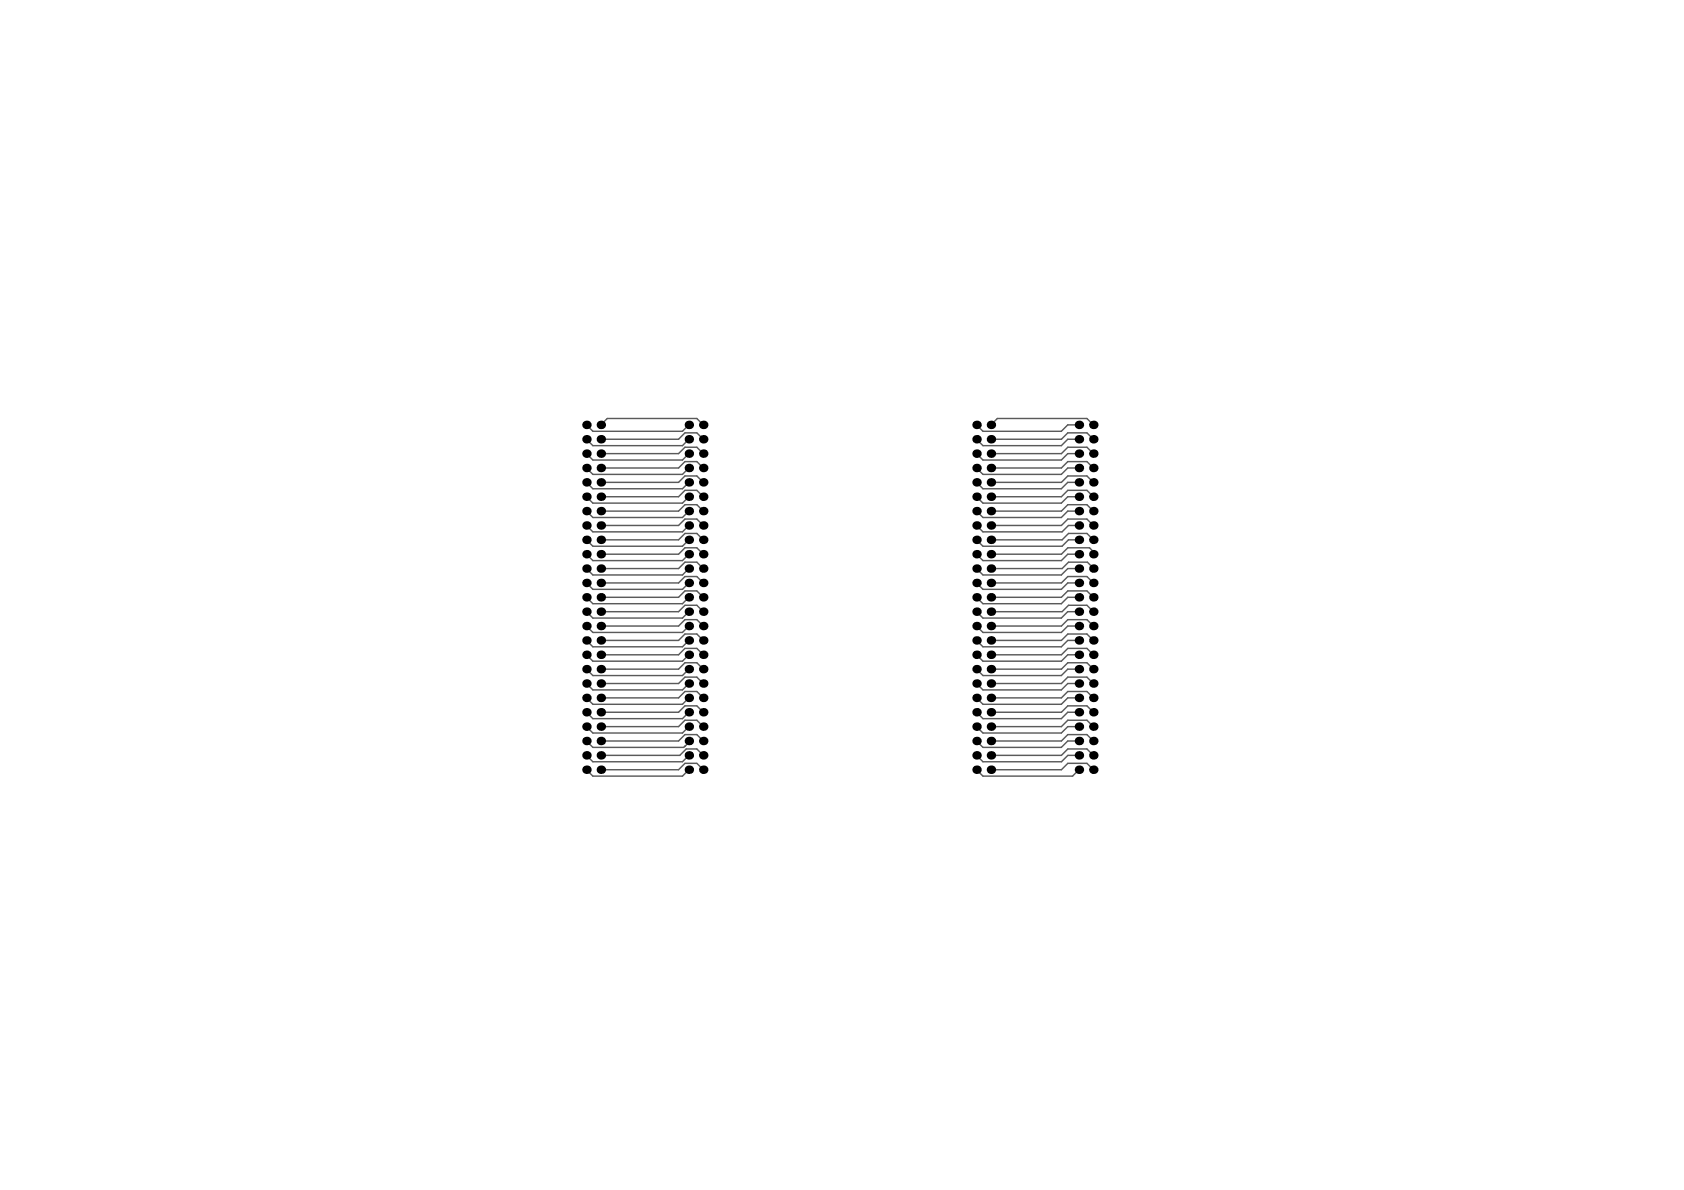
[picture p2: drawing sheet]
<svg xmlns="http://www.w3.org/2000/svg" width="297mm" height="210mm" viewBox="0 0 297 210" stroke-linecap="round" stroke-linejoin="round" font-family="sans-serif">
<g fill="none" stroke="#5a5a5a" stroke-width=".25">
<path d="M103.4 74.9l1.2 1.2h15.8l1.1-1.2M103.4 77.5l1.2 1.1h15.8l1.1-1.1M106 77.5h13.7l1.1-1.1h2.1l1.1 1.1M106 74.9l1.1-1.1h15.8l1.1 1.1M172.3 74.9l1.1 1.2h13.8l1.1-1.2h2M172.3 77.5l1.1 1.1h13.8l1.1-1.1h2M174.8 77.5h12.4l1.2-1.1h3.3l1.2 1.1M174.8 74.9l1.1-1.1h15.8l1.2 1.1M103.4 95.2l1.2 1.2h15.8l1.1-1.2M103.4 85.1l1.2 1.1h15.8l1.1-1.1M103.4 97.8l1.2 1.1h15.8l1.1-1.1M103.4 90.2l1.2 1.1h15.8l1.1-1.1"/>
<path d="M103.4 87.6l1.2 1.1h15.8l1.1-1.1M103.4 82.5l1.2 1.2h15.8l1.1-1.2M103.4 80l1.2 1.1h15.8l1.1-1.1M103.4 92.7l1.2 1.1h15.8l1.1-1.1M106 92.7h13.7l1.1-1.1h2.1l1.1 1.1M106 90.2h13.7l1.1-1.2h2.1l1.1 1.2M106 82.5h13.7l1.1-1.1h2.1l1.1 1.1M106 80h13.7l1.1-1.1h2.1l1.1 1.1M106 95.2h13.7l1.1-1.1h2.1l1.1 1.1M106 97.8h13.7l1.1-1.2h2.1l1.1 1.2M106 87.6h13.7l1.1-1.1h2.1l1.1 1.1M106 85.1h13.7l1.1-1.1h2.1l1.1 1.1"/>
<path d="M172.3 95.2l1.1 1.2h13.9l1.2-1.2h1.8M172.3 85.1l1.1 1.1h13.8l1.1-1.1h2M172.3 97.8l1.1 1.1h13.8l1.1-1.1h2M172.3 90.2l1.1 1.1h13.8l1.1-1.1h2M172.3 87.6l1.1 1.1h13.8l1.1-1.1h2M172.3 82.5l1.1 1.2h13.8l1.1-1.2h2M172.3 80l1.1 1.1h13.8l1.1-1.1h2M172.3 92.7l1.1 1.1h13.9l1.2-1.1h1.8M174.8 97.8h12.4l1.2-1.2h3.8l.7 .7v.5M174.8 95.2h12.5l1.2-1.1h3.2l1.2 1.1M174.8 92.7h12.4l1.2-1.1h3.3l1.2 1.1M174.8 90.2h12.4l1.2-1.2h3.3l1.2 1.2"/>
<path d="M174.8 87.6h12.4l1.2-1.1h3.3l1.2 1.1M174.8 85.1h12.4l1.2-1.1h3.3l1.2 1.1M174.8 82.5h12.4l1.2-1.1h3.3l1.2 1.1M174.8 80h12.4l1.2-1.1h3.3l1.2 1.1M103.4 115.5l1.2 1.1h15.8l1.1-1.1M103.4 105.4l1.2 1.1h15.8l1.1-1.1M103.4 110.4l1.2 1.2h15.8l1.1-1.2M103.4 113l1.2 1.1h15.8l1.1-1.1M103.4 107.9l1.2 1.1h15.8l1.1-1.1M103.4 102.8l1.2 1.2h15.8l1.1-1.2M103.4 100.3l1.2 1.1h15.8l1.1-1.1M103.4 118l1.2 1.2h15.8l1.1-1.2"/>
<path d="M106 113h13.7l1.1-1.2h2.1l1.1 1.2M106 110.4h13.7l1.1-1.1h2.1l1.1 1.1M106 102.8h13.7l1.1-1.1h2.1l1.1 1.1M106 100.3h13.7l1.1-1.1h2.1l1.1 1.1M106 115.5h13.7l1.1-1.1h2.1l1.1 1.1M106 118h13.7l1.1-1.1h2.1l1.1 1.1M106 107.9h13.7l1.1-1.1h2.1l1.1 1.1M106 105.4h13.7l1.1-1.2h2.1l1.1 1.2M172.3 115.5l1.1 1.1h13.8l1.1-1.1h2M172.3 105.4l1.1 1.1h13.8l1.1-1.1h2M172.3 113l1.1 1.1h13.8l1.1-1.1h2M172.3 110.4l1.1 1.2h13.8l1.1-1.2h2"/>
<path d="M172.3 107.9l1.1 1.1h13.8l1.1-1.1h2M172.3 102.8l1.1 1.2h13.8l1.1-1.2h2M172.3 100.3l1.1 1.1h13.8l1.1-1.1h2M172.3 118l1.1 1.2h13.8l1.1-1.2h2M174.8 100.3h12.5l1.2-1.1h3.3l1.1 1.1M174.8 118h12.4l1.2-1.1h3.3l1.2 1.1M174.8 115.5h12.4l1.2-1.1h3.3l1.2 1.1M174.8 113h12.4l1.2-1.2h3.3l1.2 1.2M174.8 110.4h12.4l1.2-1.1h3.3l1.2 1.1M174.8 107.9h12.5l1.2-1.1h3.2l1.2 1.1M174.8 105.4h12.4l1.2-1.2h3.3l1.2 1.2M174.8 102.8h12.4l1.2-1.1h3.3l1.2 1.1"/>
<path d="M103.4 130.7l1.2 1.1h16l.9-.8v-.3M103.4 135.8l1.2 1.1h15.8l1.1-1.1M103.4 125.6l1.2 1.2h15.8l1.1-1.2M103.4 128.2l1.2 1.1h15.8l1.1-1.1M103.4 123.1l1.2 1.1h15.8l1.1-1.1M103.4 120.6l1.2 1.1h15.8l1.1-1.1M103.4 133.2l1.2 1.2h15.8l1.1-1.2M106 133.2h13.9l1.1-1.1h1.9l1.1 1.1M106 130.7h13.7l1.1-1.1h2.1l1.1 1.1M106 123.1h13.7l1.1-1.1h2.1l1.1 1.1M106 120.6h13.7l1.1-1.2h2.1l1.1 1.2M106 135.8h13.7l1.1-1.2h2.1l1.1 1.2"/>
<path d="M106 128.2h13.7l1.1-1.2h2.1l1.1 1.2M106 125.6h13.7l1.1-1.1h2.1l1.1 1.1M120.8 131.6h.1M172.3 135.8l1.1 1.1h15.8l1.1-1.1M172.3 125.6l1.1 1.2h13.8l1.1-1.2h2M172.3 130.7l1.1 1.1h13.8l1.1-1.1h2M172.3 128.2l1.1 1.1h13.8l1.1-1.1h2M172.3 123.1l1.1 1.1h13.8l1.1-1.1h2M172.3 120.6l1.1 1.1h13.8l1.1-1.1h2M172.3 133.2l1.1 1.2h13.8l1.2-1.2h1.9M174.8 135.8h12.4l1.2-1.2h3.3l1.2 1.2M174.8 133.2h12.4l1.2-1.1h3.3l1.2 1.1"/>
<path d="M174.8 130.7h12.4l1.2-1.1h3.3l1.2 1.1M174.8 128.2h12.4l1.2-1.2h3.3l1.2 1.2M174.8 125.6h12.4l1.2-1.1h3.3l1.2 1.1M174.8 123.1h12.4l1.2-1.1h3.3l1.2 1.1M174.8 120.6h12.4l1.2-1.2h3.3l1.2 1.2"/>
</g>
<g fill="#000">
<circle cx="103.4" cy="77.5" r=".75"/>
<circle cx="103.4" cy="74.9" r=".75"/>
<circle cx="106" cy="77.5" r=".75"/>
<circle cx="106" cy="74.9" r=".75"/>
<circle cx="121.5" cy="74.9" r=".75"/>
<circle cx="121.5" cy="77.5" r=".75"/>
<circle cx="124" cy="74.9" r=".75"/>
<circle cx="124" cy="77.5" r=".75"/>
<circle cx="172.3" cy="77.5" r=".75"/>
<circle cx="172.3" cy="74.9" r=".75"/>
<circle cx="174.8" cy="77.5" r=".75"/>
<circle cx="174.8" cy="74.9" r=".75"/>
<circle cx="190.3" cy="77.5" r=".75"/>
<circle cx="190.3" cy="74.9" r=".75"/>
<circle cx="192.9" cy="74.9" r=".75"/>
<circle cx="192.9" cy="77.5" r=".75"/>
<circle cx="103.4" cy="90.2" r=".75"/>
<circle cx="103.4" cy="97.8" r=".75"/>
<circle cx="103.4" cy="87.6" r=".75"/>
<circle cx="103.4" cy="92.7" r=".75"/>
<circle cx="103.4" cy="82.5" r=".75"/>
<circle cx="103.4" cy="85.1" r=".75"/>
<circle cx="103.4" cy="95.2" r=".75"/>
<circle cx="103.4" cy="80" r=".75"/>
<circle cx="106" cy="85.1" r=".75"/>
<circle cx="106" cy="82.5" r=".75"/>
<circle cx="106" cy="97.8" r=".75"/>
<circle cx="106" cy="87.6" r=".75"/>
<circle cx="106" cy="95.2" r=".75"/>
<circle cx="106" cy="92.7" r=".75"/>
<circle cx="106" cy="90.2" r=".75"/>
<circle cx="106" cy="80" r=".75"/>
<circle cx="121.5" cy="92.7" r=".75"/>
<circle cx="121.5" cy="85.1" r=".75"/>
<circle cx="121.5" cy="90.2" r=".75"/>
<circle cx="121.5" cy="80" r=".75"/>
<circle cx="121.5" cy="97.8" r=".75"/>
<circle cx="121.5" cy="82.5" r=".75"/>
<circle cx="121.5" cy="95.2" r=".75"/>
<circle cx="121.5" cy="87.6" r=".75"/>
<circle cx="124" cy="97.8" r=".75"/>
<circle cx="124" cy="90.2" r=".75"/>
<circle cx="124" cy="92.7" r=".75"/>
<circle cx="124" cy="85.1" r=".75"/>
<circle cx="124" cy="80" r=".75"/>
<circle cx="124" cy="87.6" r=".75"/>
<circle cx="124" cy="95.2" r=".75"/>
<circle cx="124" cy="82.5" r=".75"/>
<circle cx="172.3" cy="95.2" r=".75"/>
<circle cx="172.3" cy="92.7" r=".75"/>
<circle cx="172.3" cy="90.2" r=".75"/>
<circle cx="172.3" cy="97.8" r=".75"/>
<circle cx="172.3" cy="87.6" r=".75"/>
<circle cx="172.3" cy="80" r=".75"/>
<circle cx="172.3" cy="85.1" r=".75"/>
<circle cx="172.3" cy="82.5" r=".75"/>
<circle cx="174.8" cy="82.5" r=".75"/>
<circle cx="174.8" cy="90.2" r=".75"/>
<circle cx="174.8" cy="97.8" r=".75"/>
<circle cx="174.8" cy="87.6" r=".75"/>
<circle cx="174.8" cy="92.7" r=".75"/>
<circle cx="174.8" cy="80" r=".75"/>
<circle cx="174.8" cy="85.1" r=".75"/>
<circle cx="174.8" cy="95.2" r=".75"/>
<circle cx="190.3" cy="95.2" r=".75"/>
<circle cx="190.3" cy="97.8" r=".75"/>
<circle cx="190.3" cy="80" r=".75"/>
<circle cx="190.3" cy="85.1" r=".75"/>
<circle cx="190.3" cy="87.6" r=".75"/>
<circle cx="190.3" cy="92.7" r=".75"/>
<circle cx="190.3" cy="90.2" r=".75"/>
<circle cx="190.3" cy="82.5" r=".75"/>
<circle cx="192.9" cy="92.7" r=".75"/>
<circle cx="192.9" cy="80" r=".75"/>
<circle cx="192.9" cy="85.1" r=".75"/>
<circle cx="192.9" cy="97.8" r=".75"/>
<circle cx="192.9" cy="87.6" r=".75"/>
<circle cx="192.9" cy="95.2" r=".75"/>
<circle cx="192.9" cy="82.5" r=".75"/>
<circle cx="192.9" cy="90.2" r=".75"/>
<circle cx="103.4" cy="115.5" r=".75"/>
<circle cx="103.4" cy="100.3" r=".75"/>
<circle cx="103.4" cy="118" r=".75"/>
<circle cx="103.4" cy="113" r=".75"/>
<circle cx="103.4" cy="105.4" r=".75"/>
<circle cx="103.4" cy="102.8" r=".75"/>
<circle cx="103.4" cy="110.4" r=".75"/>
<circle cx="103.4" cy="107.9" r=".75"/>
<circle cx="106" cy="105.4" r=".75"/>
<circle cx="106" cy="118" r=".75"/>
<circle cx="106" cy="102.8" r=".75"/>
<circle cx="106" cy="110.4" r=".75"/>
<circle cx="106" cy="107.9" r=".75"/>
<circle cx="106" cy="115.5" r=".75"/>
<circle cx="106" cy="100.3" r=".75"/>
<circle cx="106" cy="113" r=".75"/>
<circle cx="121.5" cy="118" r=".75"/>
<circle cx="121.5" cy="102.8" r=".75"/>
<circle cx="121.5" cy="100.3" r=".75"/>
<circle cx="121.5" cy="113" r=".75"/>
<circle cx="121.5" cy="115.5" r=".75"/>
<circle cx="121.5" cy="110.4" r=".75"/>
<circle cx="121.5" cy="107.9" r=".75"/>
<circle cx="121.5" cy="105.4" r=".75"/>
<circle cx="124" cy="110.4" r=".75"/>
<circle cx="124" cy="107.9" r=".75"/>
<circle cx="124" cy="113" r=".75"/>
<circle cx="124" cy="105.4" r=".75"/>
<circle cx="124" cy="118" r=".75"/>
<circle cx="124" cy="102.8" r=".75"/>
<circle cx="124" cy="100.3" r=".75"/>
<circle cx="124" cy="115.5" r=".75"/>
<circle cx="172.3" cy="100.3" r=".75"/>
<circle cx="172.3" cy="118" r=".75"/>
<circle cx="172.3" cy="115.5" r=".75"/>
<circle cx="172.3" cy="113" r=".75"/>
<circle cx="172.3" cy="105.4" r=".75"/>
<circle cx="172.3" cy="102.8" r=".75"/>
<circle cx="172.3" cy="110.4" r=".75"/>
<circle cx="172.3" cy="107.9" r=".75"/>
<circle cx="174.8" cy="115.5" r=".75"/>
<circle cx="174.8" cy="110.4" r=".75"/>
<circle cx="174.8" cy="107.9" r=".75"/>
<circle cx="174.8" cy="105.4" r=".75"/>
<circle cx="174.8" cy="100.3" r=".75"/>
<circle cx="174.8" cy="118" r=".75"/>
<circle cx="174.8" cy="113" r=".75"/>
<circle cx="174.8" cy="102.8" r=".75"/>
<circle cx="190.3" cy="102.8" r=".75"/>
<circle cx="190.3" cy="100.3" r=".75"/>
<circle cx="190.3" cy="118" r=".75"/>
<circle cx="190.3" cy="107.9" r=".75"/>
<circle cx="190.3" cy="113" r=".75"/>
<circle cx="190.3" cy="105.4" r=".75"/>
<circle cx="190.3" cy="110.4" r=".75"/>
<circle cx="190.3" cy="115.5" r=".75"/>
<circle cx="192.9" cy="107.9" r=".75"/>
<circle cx="192.9" cy="115.5" r=".75"/>
<circle cx="192.9" cy="100.3" r=".75"/>
<circle cx="192.9" cy="110.4" r=".75"/>
<circle cx="192.9" cy="118" r=".75"/>
<circle cx="192.9" cy="105.4" r=".75"/>
<circle cx="192.9" cy="113" r=".75"/>
<circle cx="192.9" cy="102.8" r=".75"/>
<circle cx="103.4" cy="135.8" r=".75"/>
<circle cx="103.4" cy="123.1" r=".75"/>
<circle cx="103.4" cy="128.2" r=".75"/>
<circle cx="103.4" cy="133.2" r=".75"/>
<circle cx="103.4" cy="120.6" r=".75"/>
<circle cx="103.4" cy="125.6" r=".75"/>
<circle cx="103.4" cy="130.7" r=".75"/>
<circle cx="106" cy="135.8" r=".75"/>
<circle cx="106" cy="120.6" r=".75"/>
<circle cx="106" cy="128.2" r=".75"/>
<circle cx="106" cy="130.7" r=".75"/>
<circle cx="106" cy="123.1" r=".75"/>
<circle cx="106" cy="133.2" r=".75"/>
<circle cx="106" cy="125.6" r=".75"/>
<circle cx="121.5" cy="130.7" r=".75"/>
<circle cx="121.5" cy="128.2" r=".75"/>
<circle cx="121.5" cy="125.6" r=".75"/>
<circle cx="121.5" cy="135.8" r=".75"/>
<circle cx="121.5" cy="120.6" r=".75"/>
<circle cx="121.5" cy="123.1" r=".75"/>
<circle cx="121.5" cy="133.2" r=".75"/>
<circle cx="124" cy="120.6" r=".75"/>
<circle cx="124" cy="125.6" r=".75"/>
<circle cx="124" cy="135.8" r=".75"/>
<circle cx="124" cy="130.7" r=".75"/>
<circle cx="124" cy="123.1" r=".75"/>
<circle cx="124" cy="128.2" r=".75"/>
<circle cx="124" cy="133.2" r=".75"/>
<circle cx="172.3" cy="123.1" r=".75"/>
<circle cx="172.3" cy="120.6" r=".75"/>
<circle cx="172.3" cy="128.2" r=".75"/>
<circle cx="172.3" cy="135.8" r=".75"/>
<circle cx="172.3" cy="130.7" r=".75"/>
<circle cx="172.3" cy="125.6" r=".75"/>
<circle cx="172.3" cy="133.2" r=".75"/>
<circle cx="174.8" cy="135.8" r=".75"/>
<circle cx="174.8" cy="128.2" r=".75"/>
<circle cx="174.8" cy="133.2" r=".75"/>
<circle cx="174.8" cy="130.7" r=".75"/>
<circle cx="174.8" cy="120.6" r=".75"/>
<circle cx="174.8" cy="123.1" r=".75"/>
<circle cx="174.8" cy="125.6" r=".75"/>
<circle cx="190.3" cy="133.2" r=".75"/>
<circle cx="190.3" cy="135.8" r=".75"/>
<circle cx="190.3" cy="130.7" r=".75"/>
<circle cx="190.3" cy="123.1" r=".75"/>
<circle cx="190.3" cy="125.6" r=".75"/>
<circle cx="190.3" cy="128.2" r=".75"/>
<circle cx="190.3" cy="120.6" r=".75"/>
<circle cx="192.9" cy="130.7" r=".75"/>
<circle cx="192.9" cy="128.2" r=".75"/>
<circle cx="192.9" cy="135.8" r=".75"/>
<circle cx="192.9" cy="120.6" r=".75"/>
<circle cx="192.9" cy="133.2" r=".75"/>
<circle cx="192.9" cy="123.1" r=".75"/>
<circle cx="192.9" cy="125.6" r=".75"/>
</g>
</svg>
